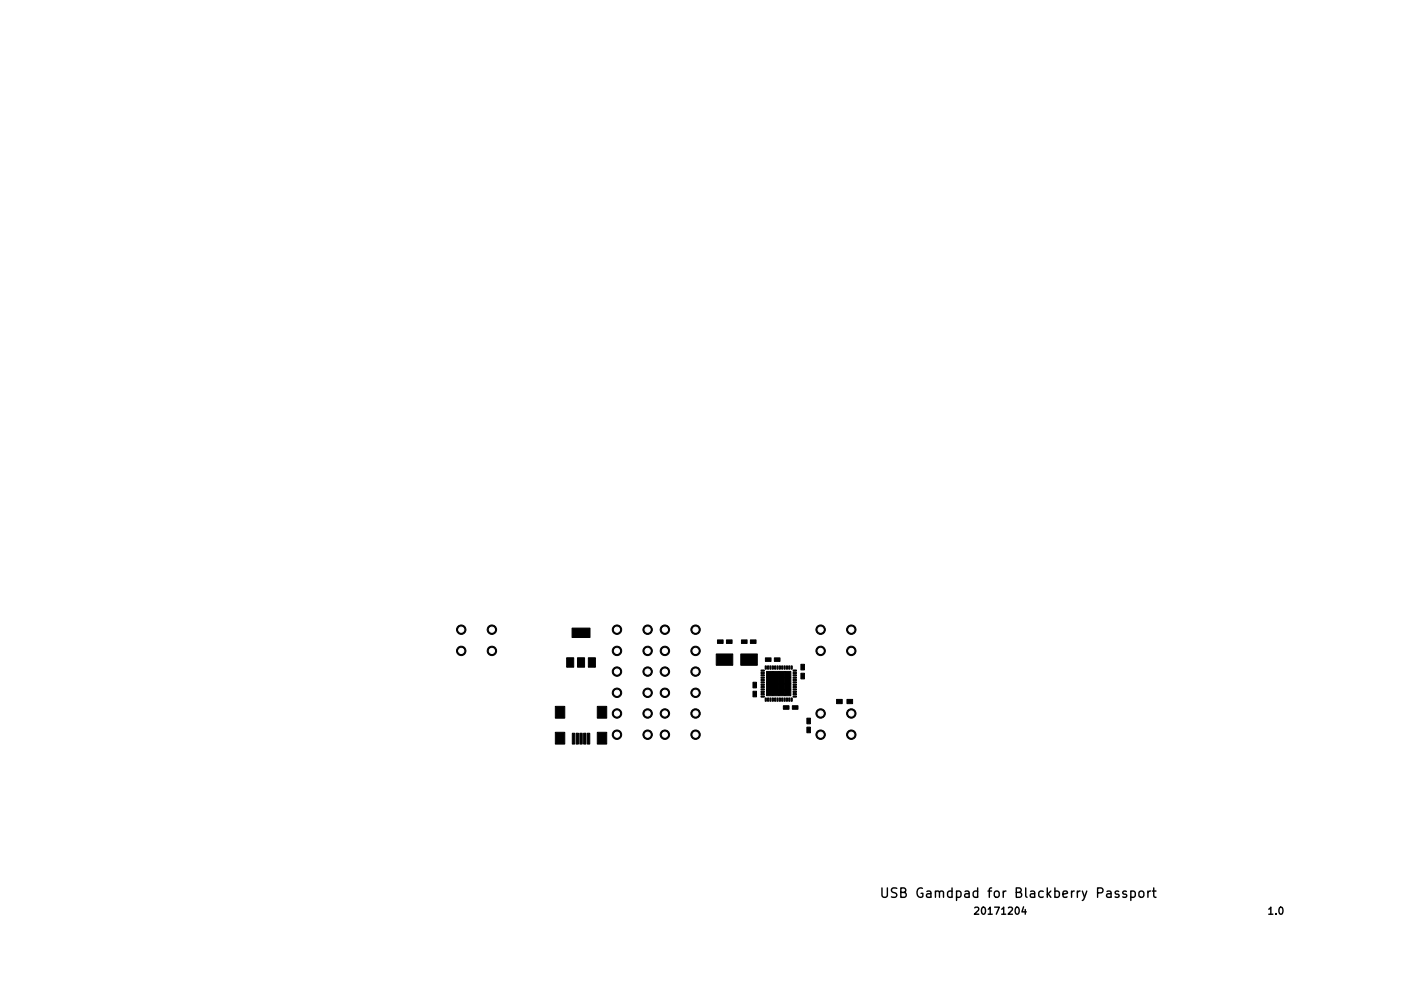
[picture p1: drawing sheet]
<svg xmlns="http://www.w3.org/2000/svg" width="297mm" height="210mm" viewBox="0 0 297 210" stroke-linecap="round" stroke-linejoin="round" font-family="sans-serif">
<g fill="none" stroke="#000" stroke-width=".3">
<path d="M187 188.4v1.6l.4 .4 .5-.1 .2-.3v-1.6M190.1 188.5l-.7-.1-.3 .2v.5l.8 .4 .2 .5-.3 .4-.8-.1M191 189.3l.9-.1 .1-.2-.1-.4-.2-.2h-.7v2h.8a.53 .53 0 0 0 .4-.6 .53 .53 0 0 0-.5-.5M195.6 188.5a.98 .98 0 0 0-1.2 .7 .98 .98 0 0 0 .7 1.2l.6-.2v-.7h-.4M196.5 189.1h.8l.1 1.3M197.4 189.5l-.7 .1a.39 .39 0 0 0-.3 .4 .39 .39 0 0 0 .3 .4l.7-.1M198.3 189.2a.5 .5 0 0 1 .9 .1v1.1M198.3 189v1.4M199.2 189.3l.3-.3 .4 .1 .1 1.3M201.9 189.1l-.6-.1-.4 .4v.6l.2 .3h.8M201.9 188.4v2M202.8 189.1l.6-.1 .4 .4v.6l-.2 .3h-.8"/>
<path d="M202.8 189v2M204.6 189.1h.8l.1 1.3M205.5 189.5l-.7 .1a.39 .39 0 0 0-.3 .4 .39 .39 0 0 0 .3 .4l.7-.1M206.7 192.6l.5-.1 .3 .4-.9 1.1h.9M207.3 189.1l-.6-.1-.4 .4v.6l.2 .3h.8M207.3 188.4v2M208.2 192.6l.2-.1a.8 .8 0 0 1 .6 .7 .8 .8 0 0 1-.6 .8l-.2-.2-.1-.4zM209.5 189h.7M209.5 192.9l.4-.4v1.5M209.5 194h.9M210.2 188.4l-.3 .1-.1 .2v1.7M210.9 192.5h1l-.7 1.5"/>
<path d="M210.9 189.2a.54 .54 0 0 1 .5-.2 .54 .54 0 0 1 .5 .4v.6a.54 .54 0 0 1-.6 .4 .54 .54 0 0 1-.5-.4zM212.4 192.9l.4-.4v1.5M212.4 194h.8M212.7 189v1.4M213.3 189l-.4 .1-.2 .3M213.8 192.6l.6-.1 .3 .4-1 1.1h1M215.4 192.5h.2a.8 .8 0 0 1 .5 .7 .8 .8 0 0 1-.5 .8 1 1 0 0 1-.2-1.5zM215.5 189.3l.8-.1 .2-.2-.1-.4-.3-.2h-.6v2h.7a.53 .53 0 0 0 .4-.6 .53 .53 0 0 0-.5-.5M217 192.4l-.3 1.1h.9M217.4 193v1M217.5 188.4v1.7l.3 .3M218.5 189.1h.8l.1 1.3"/>
<path d="M219.4 189.5l-.7 .1a.39 .39 0 0 0-.3 .4 .39 .39 0 0 0 .3 .4l.7-.1M221.2 189.1l-.6-.1-.4 .4v.6l.2 .3h.8M222 188.4v2M222.2 189.6l.6 .8M222.8 189l-.8 .8M223.7 189.1l.5-.1 .4 .4v.6l-.2 .3h-.7M223.7 188.4v2M225.4 189.7l.9-.2-.1-.4-.5-.1-.3 .3 .1 1h.7M227.2 189v1.4M227.8 189l-.4 .1-.2 .3M228.4 189v1.4M229 189l-.4 .1-.2 .3"/>
<path d="M229.5 189l.4 1.4M230.4 189l-.6 1.9-.3 .1M232.7 189.4h.8a.54 .54 0 0 0 .4-.5 .54 .54 0 0 0-.4-.5h-.8v2M234.7 189.1h.8l.1 1.3M235.6 189.5l-.7 .1a.39 .39 0 0 0-.3 .4 .39 .39 0 0 0 .3 .4l.7-.1M237.2 189.1l-.5-.1-.3 .3 .1 .3 .7 .2v.5h-.8M238.8 189.1l-.5-.1-.3 .3 .1 .3 .7 .2v.5h-.8M239.8 189.1l.5-.1 .4 .4v.6l-.2 .3h-.7M239.8 189v2M241.6 189.2a.54 .54 0 0 1 .5-.2 .54 .54 0 0 1 .4 .4v.6a.54 .54 0 0 1-.5 .4 .54 .54 0 0 1-.5-.4zM243.4 189v1.4M243.9 189l-.3 .1-.2 .3"/>
<path d="M244.3 189h.8M244.6 188.4v1.7l.1 .2 .4 .1M269 192.9l.4-.4v1.5M269 194h.9M270.5 193.8v.2M271.4 192.5h.1a.8 .8 0 0 1 .5 .7 .8 .8 0 0 1-.5 .8 1 1 0 0 1-.1-1.5z"/>
</g>
<g fill="#000" stroke="#000" stroke-width=".21">
<path d="M121.3 133.3h3.8v2h-3.8zM152.1 135.8h1.2v.7h-1.2zM154 135.8h1.2v.7h-1.2zM157.2 135.8h1.2v.7h-1.2zM159.1 135.8h1.2v.7h-1.2zM117.7 155.4h2v2.5h-2zM117.7 149.9h2v2.5h-2zM121.3 155.6h.5v2.3h-.5zM120.1 139.6h1.5v2h-1.5zM122.1 155.6h.5v2.3h-.5zM122.9 155.6h.5v2.3h-.5zM123.7 155.6h.5v2.3h-.5z"/>
<path d="M122.4 139.6h1.5v2h-1.5zM124.5 155.6h.5v2.3h-.5zM124.7 139.6h1.5v2h-1.5zM126.6 155.4h2v2.5h-2zM126.6 149.9h2v2.5h-2zM151.9 138.7h3.5v2.4h-3.5zM157.1 138.7h3.5v2.4h-3.5zM159.6 144.7h.8v1.2h-.8zM159.6 146.6h.8v1.2h-.8zM161.3 142.2h.7v.2h-.7zM161.3 142.7h.7v.2h-.7zM161.3 143.2h.7v.2h-.7z"/>
<path d="M161.3 143.7h.7v.2h-.7zM161.3 144.2h.7v.2h-.7zM161.3 144.7h.7v.2h-.7zM161.3 145.2h.7v.2h-.7zM161.3 145.7h.7v.2h-.7zM161.3 146.2h.7v.2h-.7zM161.3 146.7h.7v.2h-.7zM161.3 147.2h.7v.2h-.7zM161.3 147.7h.7v.2h-.7zM162.3 139.6h1.2v.7h-1.2zM162.2 148.1h.3v.7h-.3zM162.2 141.3h.3v.7h-.3z"/>
<path d="M162.5 146.3h1.3v1.3h-1.3zM162.5 145h1.3v1.3h-1.3zM162.5 143.7h1.3v1.3h-1.3zM162.5 142.5h1.3v1.2h-1.3zM162.7 148.1h.3v.7h-.3zM162.7 141.3h.3v.7h-.3zM163.2 148.1h.3v.7h-.3zM163.2 141.3h.3v.7h-.3zM163.8 146.3h1.3v1.3h-1.3zM163.8 145h1.3v1.3h-1.3zM163.8 143.7h1.3v1.3h-1.3zM163.8 142.5h1.3v1.2h-1.3z"/>
<path d="M163.7 148.1h.3v.7h-.3zM163.7 141.3h.3v.7h-.3zM164.2 139.6h1.2v.7h-1.2zM164.2 148.1h.3v.7h-.3zM164.2 141.3h.3v.7h-.3zM164.7 148.1h.3v.7h-.3zM164.7 141.3h.3v.7h-.3zM165.1 146.3h1.3v1.3h-1.3zM165.1 145h1.3v1.3h-1.3zM165.1 143.7h1.3v1.3h-1.3zM165.1 142.5h1.3v1.2h-1.3zM165.2 148.1h.3v.7h-.3z"/>
<path d="M165.2 141.3h.3v.7h-.3zM165.7 148.1h.3v.7h-.3zM165.7 141.3h.3v.7h-.3zM166.1 149.7h1.2v.8h-1.2zM166.4 146.3h1.3v1.3h-1.3zM166.4 145h1.3v1.3h-1.3zM166.4 143.7h1.3v1.3h-1.3zM166.4 142.5h1.3v1.2h-1.3zM166.2 148.1h.3v.7h-.3zM166.2 141.3h.3v.7h-.3zM166.7 148.1h.3v.7h-.3zM166.7 141.3h.3v.7h-.3z"/>
<path d="M167.2 148.1h.3v.7h-.3zM167.2 141.3h.3v.7h-.3zM167.7 148.1h.3v.7h-.3zM167.7 141.3h.3v.7h-.3zM168 149.7h1.2v.8h-1.2zM168.2 147.7h.7v.2h-.7zM168.2 147.2h.7v.2h-.7zM168.2 146.7h.7v.2h-.7zM168.2 146.2h.7v.2h-.7zM168.2 145.7h.7v.2h-.7zM168.2 145.2h.7v.2h-.7zM168.2 144.7h.7v.2h-.7z"/>
<path d="M168.2 144.2h.7v.2h-.7zM168.2 143.7h.7v.2h-.7zM168.2 143.2h.7v.2h-.7zM168.2 142.7h.7v.2h-.7zM168.2 142.2h.7v.2h-.7zM169.8 142.8h.8v1.2h-.8zM169.8 140.9h.8v1.2h-.8zM171.1 152.4h.7v1.2h-.7zM171.1 154.3h.7v1.2h-.7zM177.4 148.4h1.2v.9h-1.2zM179.6 148.4h1.2v.9h-1.2z"/>
<circle cx="97.8" cy="133.6" r="1"/>
<circle cx="97.8" cy="138.1" r="1"/>
<circle cx="104.3" cy="133.6" r="1"/>
<circle cx="104.3" cy="138.1" r="1"/>
<circle cx="130.8" cy="133.6" r="1"/>
<circle cx="130.8" cy="138.1" r="1"/>
<circle cx="137.3" cy="133.6" r="1"/>
<circle cx="137.3" cy="138.1" r="1"/>
<circle cx="141" cy="133.6" r="1"/>
<circle cx="141" cy="138.1" r="1"/>
<circle cx="147.5" cy="133.6" r="1"/>
<circle cx="147.5" cy="138.1" r="1"/>
<circle cx="174" cy="133.6" r="1"/>
<circle cx="174" cy="138.1" r="1"/>
<circle cx="180.5" cy="133.6" r="1"/>
<circle cx="180.5" cy="138.1" r="1"/>
<circle cx="130.8" cy="151.4" r="1"/>
<circle cx="130.8" cy="142.5" r="1"/>
<circle cx="130.8" cy="147" r="1"/>
<circle cx="130.8" cy="155.9" r="1"/>
<circle cx="137.3" cy="151.4" r="1"/>
<circle cx="137.3" cy="142.5" r="1"/>
<circle cx="137.3" cy="155.9" r="1"/>
<circle cx="137.3" cy="147" r="1"/>
<circle cx="141" cy="151.4" r="1"/>
<circle cx="141" cy="142.5" r="1"/>
<circle cx="141" cy="155.9" r="1"/>
<circle cx="141" cy="147" r="1"/>
<circle cx="147.5" cy="151.4" r="1"/>
<circle cx="147.5" cy="142.5" r="1"/>
<circle cx="147.5" cy="155.9" r="1"/>
<circle cx="147.5" cy="147" r="1"/>
<circle cx="174" cy="151.4" r="1"/>
<circle cx="174" cy="155.9" r="1"/>
<circle cx="180.5" cy="151.4" r="1"/>
<circle cx="180.5" cy="155.9" r="1"/>
</g>
<g fill="#fff" stroke="#fff" stroke-width=".21">
<circle cx="174" cy="155.9" r=".55"/>
<circle cx="174" cy="151.4" r=".55"/>
<circle cx="180.5" cy="155.9" r=".55"/>
<circle cx="180.5" cy="151.4" r=".55"/>
<circle cx="174" cy="138.1" r=".55"/>
<circle cx="174" cy="133.6" r=".55"/>
<circle cx="180.5" cy="138.1" r=".55"/>
<circle cx="180.5" cy="133.6" r=".55"/>
<circle cx="97.8" cy="138.1" r=".55"/>
<circle cx="97.8" cy="133.6" r=".55"/>
<circle cx="104.3" cy="138.1" r=".55"/>
<circle cx="104.3" cy="133.6" r=".55"/>
<circle cx="141" cy="155.9" r=".55"/>
<circle cx="141" cy="151.4" r=".55"/>
<circle cx="147.5" cy="155.9" r=".55"/>
<circle cx="147.5" cy="151.4" r=".55"/>
<circle cx="130.8" cy="155.9" r=".55"/>
<circle cx="130.8" cy="151.4" r=".55"/>
<circle cx="137.3" cy="155.9" r=".55"/>
<circle cx="137.3" cy="151.4" r=".55"/>
<circle cx="141" cy="138.1" r=".55"/>
<circle cx="141" cy="133.6" r=".55"/>
<circle cx="147.5" cy="138.1" r=".55"/>
<circle cx="147.5" cy="133.6" r=".55"/>
<circle cx="130.8" cy="138.1" r=".55"/>
<circle cx="130.8" cy="133.6" r=".55"/>
<circle cx="137.3" cy="138.1" r=".55"/>
<circle cx="137.3" cy="133.6" r=".55"/>
<circle cx="141" cy="147" r=".55"/>
<circle cx="141" cy="142.5" r=".55"/>
<circle cx="147.5" cy="147" r=".55"/>
<circle cx="147.5" cy="142.5" r=".55"/>
<circle cx="130.8" cy="147" r=".55"/>
<circle cx="130.8" cy="142.5" r=".55"/>
<circle cx="137.3" cy="147" r=".55"/>
<circle cx="137.3" cy="142.5" r=".55"/>
<circle cx="125.4" cy="154.1" r=".45"/>
<circle cx="121" cy="154.1" r=".45"/>
</g>
</svg>
